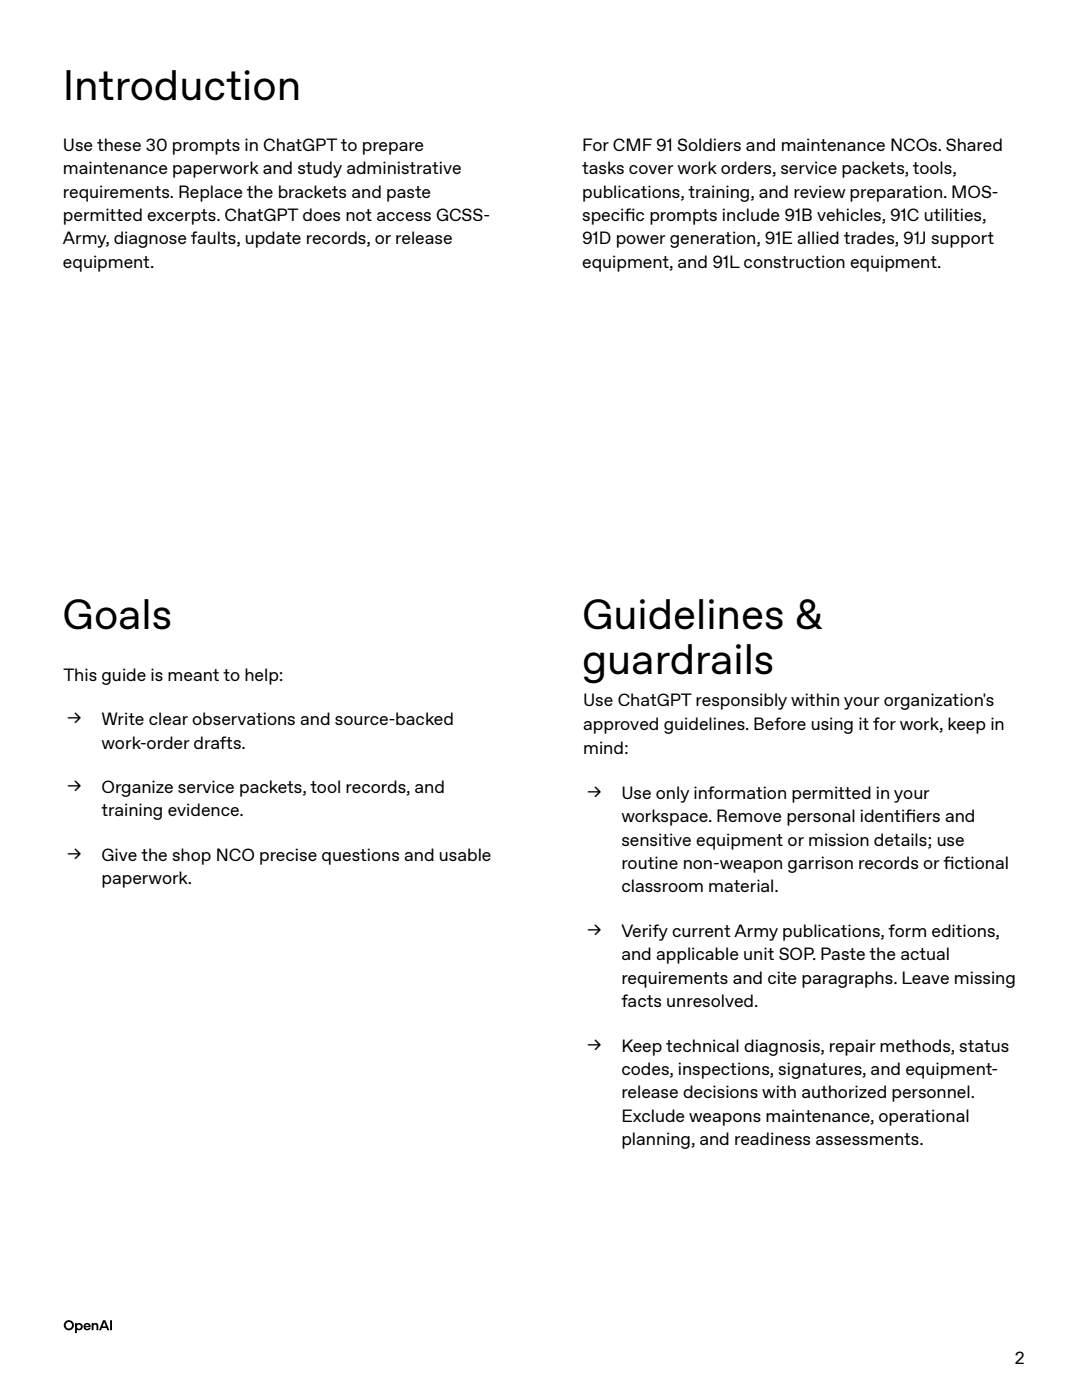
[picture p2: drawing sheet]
<svg xmlns="http://www.w3.org/2000/svg" width="216mm" height="279mm" viewBox="0 0 216 279" stroke-linecap="round" stroke-linejoin="round" font-family="sans-serif">
<defs><g id="words">
<g font-size="8.5">
<text x="12.6" y="20">Introduction</text>
<text x="12.5" y="125.4">Goals</text>
<text x="116.1" y="125.4">Guidelines &amp;</text>
<text x="116.1" y="134.6">guardrails</text>
</g>
<g font-size="3.5">
<text x="12.6" y="30.1">Use these 30 prompts in ChatGPT to prepare</text>
<text x="12.6" y="34.8">maintenance paperwork and study administrative</text>
<text x="116.2" y="30.1">For CMF 91 Soldiers and maintenance NCOs. Shared</text>
<text x="116.2" y="34.8">tasks cover work orders, service packets, tools,</text>
<text x="12.6" y="39.5">requirements. Replace the brackets and paste</text>
<text x="116.2" y="39.5">publications, training, and review preparation. MOS-</text>
<text x="12.6" y="44.1">permitted excerpts. ChatGPT does not access GCSS-</text>
<text x="116.2" y="44.1">specif</text>
<text x="124.6" y="44.1">ic prompts include 91B vehicles, 91C utilities,</text>
<text x="12.6" y="48.8">Army, diagnose faults, update records, or release</text>
<text x="12.6" y="53.4">equipment.</text>
<text x="116.2" y="48.8">91D power generation, 91E allied trades, 91J support</text>
<text x="116.2" y="53.4">equipment, and 91L construction equipment.</text>
<text x="12.6" y="135.8">This guide is meant to help:</text>
<text x="116.4" y="140.8">Use ChatGPT responsibly within your organization's</text>
<text x="13.4" y="144.5">→</text>
<text x="20.3" y="144.7">Write clear observations and source-backed</text>
<text x="20.3" y="149.4">work-order drafts.</text>
<text x="116.4" y="145.7">approved guidelines. Before using it for work, keep in</text>
<text x="116.4" y="150.6">mind:</text>
<text x="13.4" y="158.1">→</text>
<text x="20.3" y="158.3">Organize service packets, tool records, and</text>
<text x="117.2" y="159.3">→</text>
<text x="124" y="159.5">Use only information permitted in your</text>
<text x="20.3" y="162.9">training evidence.</text>
<text x="124" y="164.1">workspace. Remove personal identif</text>
<text x="180.6" y="164.1">iers and</text>
<text x="13.4" y="171.7">→</text>
<text x="20.3" y="171.8">Give the shop NCO precise questions and usable</text>
<text x="124" y="168.8">sensitive equipment or mission details; use</text>
<text x="124" y="173.4">routine non-weapon garrison records or f</text>
<text x="188.2" y="173.4">ictional</text>
<text x="20.3" y="176.5">paperwork.</text>
<text x="124" y="178.1">classroom material.</text>
<text x="117.2" y="186.8">→</text>
<text x="124" y="187">Verify current Army publications, form editions,</text>
<text x="124" y="191.7">and applicable unit SOP. Paste the actual</text>
<text x="124" y="196.3">requirements and cite paragraphs. Leave missing</text>
<text x="124" y="201">facts unresolved.</text>
<text x="117.2" y="209.7">→</text>
<text x="124" y="209.9">Keep technical diagnosis, repair methods, status</text>
<text x="124" y="214.5">codes, inspections, signatures, and equipment-</text>
<text x="124" y="219.2">release decisions with authorized personnel.</text>
<text x="124" y="223.8">Exclude weapons maintenance, operational</text>
<text x="124" y="228.5">planning, and readiness assessments.</text>
<text x="202.5" y="272.2">2</text>
</g>
</g></defs>
<path d="M12.7 264.5a1.05 1.05 0 0 0 2.1 0 1.05 1.05 0 0 0-2.1 0zM20.6 263.5l-.8 2h.4l.1-.5h.9l.2 .5h.4l-.8-2zM22 263.5v2h.3v-2zM13.1 264.5a.65 .65 0 0 1 1.3 0 .65 .65 0 0 1-1.3 0zM20.8 263.9l.3 .8h-.6zM15 264v2h.3v-.7a.72 .72 0 0 0 1 0 .72 .72 0 0 0 0-1 .72 .72 0 0 0-1-.1v-.2zM16.9 264.2a.74 .74 0 0 0 .1 1.2 .74 .74 0 0 0 1.1-.4h-.4a.38 .38 0 0 1-.4 .2 .38 .38 0 0 1-.3-.3h1.1a.73 .73 0 0 0-.4-.8 .73 .73 0 0 0-.8 .1zM18.3 264v1.5h.4v-1l.3-.2 .2 .2 .1 1h.3v-1.2a.54 .54 0 0 0-.9-.1v-.2zM17.1 264.5l.1-.1a.35 .35 0 0 1 .5 .2h-.7zM15.3 264.8a.41 .41 0 0 1 .8 0 .41 .41 0 0 1-.8 0z" fill-rule="evenodd" fill="#000"/>
<use href="#words"/>
</svg>
